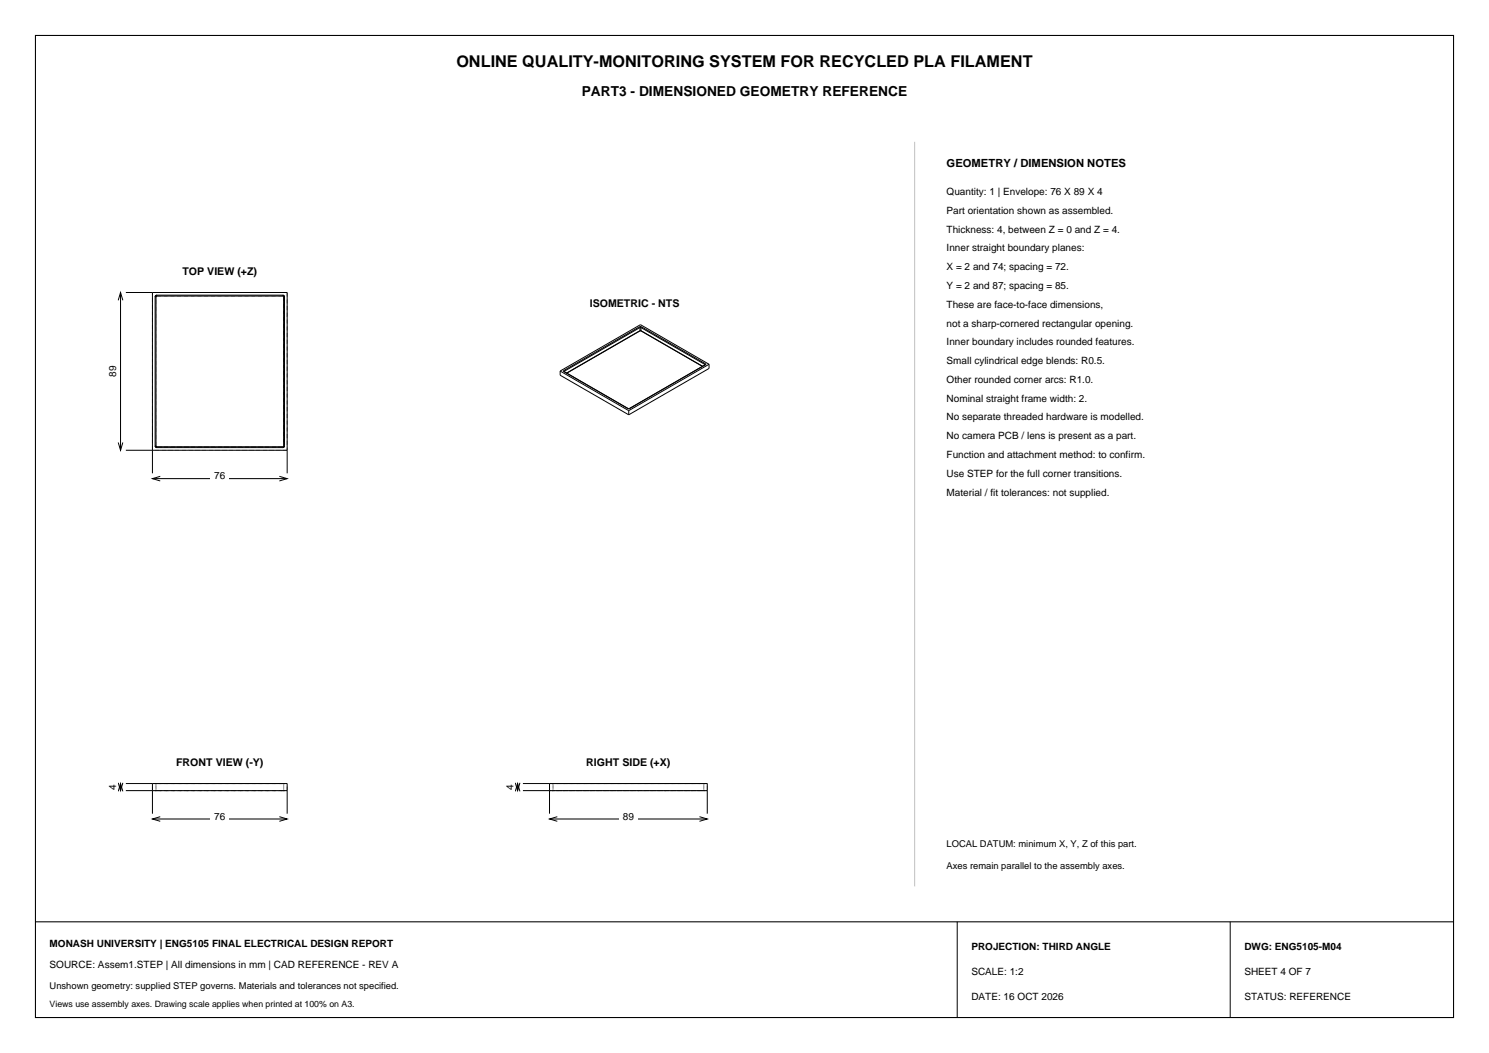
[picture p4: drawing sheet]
<svg xmlns="http://www.w3.org/2000/svg" width="420mm" height="297mm" viewBox="0 0 420 297" stroke-linecap="round" stroke-linejoin="round" font-family="sans-serif">
<defs><g id="words">
<text font-size="4.6" x="128.7" y="19">ONLINE QUALITY-MONITORING SYSTEM FOR RECYCLED PLA FILAMENT</text>
<text font-size="3.9" x="164.1" y="27">PART3 - DIMENSIONED GEOMETRY REFERENCE</text>
<text font-size="3.2" x="267" y="47">GEOMETRY / DIMENSION NOTES</text>
<g font-size="3">
<text x="51.5" y="77.5">TOP VIEW (+Z)</text>
<text x="166.3" y="86.6">ISOMETRIC - NTS</text>
<text x="49.7" y="216">FRONT VIEW (-Y)</text>
<text x="165.4" y="216">RIGHT SIDE (+X)</text>
</g>
<g font-size="2.8">
<text x="267" y="55">Quantity: 1 | Envelope: 76 X 89 X 4</text>
<text x="267" y="60.3">Part orientation shown as assembled.</text>
<text x="267" y="65.6">Thickness: 4, between Z = 0 and Z = 4.</text>
<text x="267" y="70.9">Inner straight boundary planes:</text>
<text x="267" y="76.2">X = 2 and 74; spacing = 72.</text>
<text x="267" y="81.5">Y = 2 and 87; spacing = 85.</text>
<text x="267" y="86.8">These are face-to-face dimensions,</text>
<text x="267" y="92.1">not a sharp-cornered rectangular opening.</text>
<text x="267" y="97.4">Inner boundary includes rounded features.</text>
<text x="32.8" y="106.3" transform="rotate(-90 32.8 106.3)">89</text>
<text x="267" y="102.7">Small cylindrical edge blends: R0.5.</text>
<text x="267" y="108">Other rounded corner arcs: R1.0.</text>
<text x="267" y="113.3">Nominal straight frame width: 2.</text>
<text x="267" y="118.6">No separate threaded hardware is modelled.</text>
<text x="267" y="123.9">No camera PCB / lens is present as a part.</text>
<text x="267" y="129.2">Function and attachment method: to confirm.</text>
<text x="60.4" y="135.2">76</text>
<text x="267" y="134.5">Use STEP for the full corner transitions.</text>
<text x="267" y="139.8">Material / fit tolerances: not supplied.</text>
<text x="32.8" y="222.8" transform="rotate(-90 32.8 222.8)">4</text>
<text x="144.8" y="222.8" transform="rotate(-90 144.8 222.8)">4</text>
<text x="60.4" y="231.2">76</text>
<text x="175.7" y="231.2">89</text>
<text x="14" y="267">MONASH UNIVERSITY | ENG5105 FINAL ELECTRICAL DESIGN REPORT</text>
<text x="274" y="268">PROJECTION: THIRD ANGLE</text>
<text x="351" y="268">DWG: ENG5105-M04</text>
<text x="14" y="273">SOURCE: Assem1.STEP | All dimensions in mm | CAD REFERENCE - REV A</text>
<text x="274" y="275">SCALE: 1:2</text>
<text x="351" y="275">SHEET 4 OF 7</text>
<text x="274" y="282">DATE: 16 OCT 2026</text>
<text x="351" y="282">STATUS: REFERENCE</text>
</g>
<g font-size="2.6">
<text x="267" y="239">LOCAL DATUM: minimum X, Y, Z of this part.</text>
<text x="267" y="245">Axes remain parallel to the assembly axes.</text>
<text x="14" y="279">Unshown geometry: supplied STEP governs. Materials and tolerances not specified.</text>
</g>
<text font-size="2.5" x="14" y="284">Views use assembly axes. Drawing scale applies when printed at 100% on A3.</text>
</g></defs>
<path d="M10 10h400v277h-400zM10 260h400" fill="none" stroke="#000" stroke-width=".3"/>
<g fill="none" stroke="#000" stroke-width=".28">
<path d="M43.7 83.7h.3M43.7 83.7v42M44 83.7v42M44.3 83.5l-.3 .2M44.3 83.3l-.4 .1-.2 .3M44.3 83.3v.2M44.3 83.5h35.5M44.3 83.3h35.5M79.8 83.5l.2 .2M79.8 83.3l.3 .1 .1 .3M79.8 83.3v.2M80 83.7h.2"/>
<path d="M80 83.7v42M80.2 83.7v42M43 133.5v-51h38v51M43 127h38M43 135h38M43.7 125.7l.2 .4 .4 .2M43.7 125.7h.3M44 125.7l.3 .3M44.3 126v.3M44.3 126h35.5M44.3 126.3h35.5M45.2 134.4l-2.2 .6 2.2 .6"/>
<path d="M78.8 134.4l2.2 .6-2.2 .6M79.8 126v.3M80 125.7l-.2 .3M80 125.7h.2M80.2 125.7l-.1 .4-.3 .2M270 260v27M347 260v27"/>
</g>
<path d="M43 82.5h38M44 83.7l.3-.2M44.3 83.5h35.5M79.8 83.5l.2 .2M80 83.7v42M81 82.5v44.5M43 127v-44.5M44 125.7v-42M44.3 126l-.3-.3M79.8 126h-35.5M80 125.7l-.2 .3M81 127h-38" fill="none" stroke="#92999f" stroke-width=".28" stroke-dasharray="1.2 .7" stroke-linecap="butt"/>
<path d="M59.4 132.2h5.2v3.7h-5.2z" fill-rule="evenodd" fill="#fff"/>
<path d="M33.3 84.7l.7-2.2 .6 2.2M34 82.5v44.5M35.5 82.5h7.5M33.3 124.8l.7 2.2 .6-2.2M35.5 127h7.5" fill="none" stroke="#000" stroke-width=".28"/>
<path d="M29.6 102.5h3.6v4.5h-3.6z" fill-rule="evenodd" fill="#fff"/>
<g fill="none" stroke="#92999f" stroke-width=".28" stroke-dasharray="1.2 .7" stroke-linecap="butt">
<path d="M43 223v-2M43 221h38M43 223h38M43.7 223h.6M43.7 221h.6M43.7 221l.3 .3M44 222.8v-1.5M44 221.3v1.5M44 222.8l-.3 .2M44.3 223h-.6M44.3 223h35.5M44.3 221h-.6"/>
<path d="M44.3 221h35.5M79.8 223h.4M79.8 223h-35.5M79.8 221h.4M79.8 221h-35.5M80 221.3v1.5M80 222.8v-1.5M80 221.3l.2-.3M80.2 223h-.4M80.2 221h-.4M80.2 223l-.2-.2M81 223v-2"/>
</g>
<path d="M43 229.5v-8.5h38v8.5M43 223h38M43 231h38M45.2 230.4l-2.2 .6 2.2 .7M78.8 230.4l2.2 .6-2.2 .7" fill="none" stroke="#000" stroke-width=".28"/>
<path d="M59.4 228.2h5.2v3.7h-5.2z" fill-rule="evenodd" fill="#fff"/>
<path d="M33.3 220.8l.7 2.2 .6-2.2M33.3 223.2l.7-2.2 .6 2.2M34 221v2M35.5 223h7.5M35.5 221h7.5" fill="none" stroke="#000" stroke-width=".28"/>
<path d="M29.6 220.5h3.6v3h-3.6z" fill-rule="evenodd" fill="#fff"/>
<g fill="none" stroke="#92999f" stroke-width=".28" stroke-dasharray="1.2 .7" stroke-linecap="butt">
<path d="M155 221h44.5M155 223h44.5M155 223v-2M155.8 223h.5M155.8 221h.5M155.8 223l.2-.2M155.8 221l.2 .3M156 221.3v1.5M156 222.8v-1.5M156 222.8l-.2 .2M156 221.3l-.2-.3M156.3 223h-.5"/>
<path d="M156.3 223h42M156.3 221h-.5M156.3 221h42M198.3 223h.4M198.3 223h-42M198.3 221h.4M198.3 221h-42M198.5 222.8v-1.5M198.5 221.3v1.5M198.5 222.8l.2 .2M198.5 221.3l.2-.3M198.7 223h-.4"/>
<path d="M198.7 221h-.4M198.7 223l-.2-.2M198.7 221l-.2 .3M199.5 223v-2"/>
</g>
<path d="M155 229.5v-8.5h44.5v8.5M155 223h44.5M155 231h44.5M157.2 230.4l-2.2 .6 2.2 .7M197.3 230.4l2.2 .6-2.2 .7" fill="none" stroke="#000" stroke-width=".28"/>
<path d="M174.7 228.2h5.1v3.7h-5.1z" fill-rule="evenodd" fill="#fff"/>
<path d="M145.3 220.8l.7 2.2 .7-2.2M145.3 223.2l.7-2.2 .7 2.2M146 221v2M147.5 223h7.5M147.5 221h7.5" fill="none" stroke="#000" stroke-width=".28"/>
<path d="M141.6 220.5h3.6v3h-3.6z" fill-rule="evenodd" fill="#fff"/>
<g fill="none" stroke="#000" stroke-width=".28">
<path d="M180.4 92.2h.5M180.4 92.2l.1 .2M180.4 92.2l-21.4 12.3M180.5 93.3h.3M180.5 93.3h.1M180.5 92.4h.3M180.5 92.4v.9M180.5 92.4l-21.4 12.3M180.5 93.3l-20.7 11.9 20.7-11.9M180.8 93.3h.1M180.8 93.3l17.4 10M180.8 92.4l18.1 10.4"/>
<path d="M180.8 92.4v.9M180.8 93.3l17.3 10M180.9 92.2l-.1 .2M180.9 92.2l18.1 10.4M158 104.7v1.1l19.3 11.2M158 104.7l19.3 11.1M159 104.5v.3M159 104.5l.1 .2M159 104.8l18.2 10.4M159.1 104.8h.1M159.1 104.8h-.1M159.1 104.7v.1"/>
<path d="M177.2 115.2h.4M177.2 115.2h.3M177.3 115.8v1.2M177.5 115.2h.1M198.9 102.8v.1M198.9 102.9h.1M198.9 102.9l-21.4 12.3M199 102.6v.3M199 102.6l-.1 .2M199 102.9l-21.4 12.3M200 102.7l-19.3-11.1-22.7 13.1M200 102.7v1.2l-22.7 13.1"/>
<path d="M200 102.7l-22.7 13.1"/>
</g>
<path d="M258 40v210" fill="none" stroke="#b8bec3" stroke-width=".28"/>
<use href="#words"/>
</svg>
